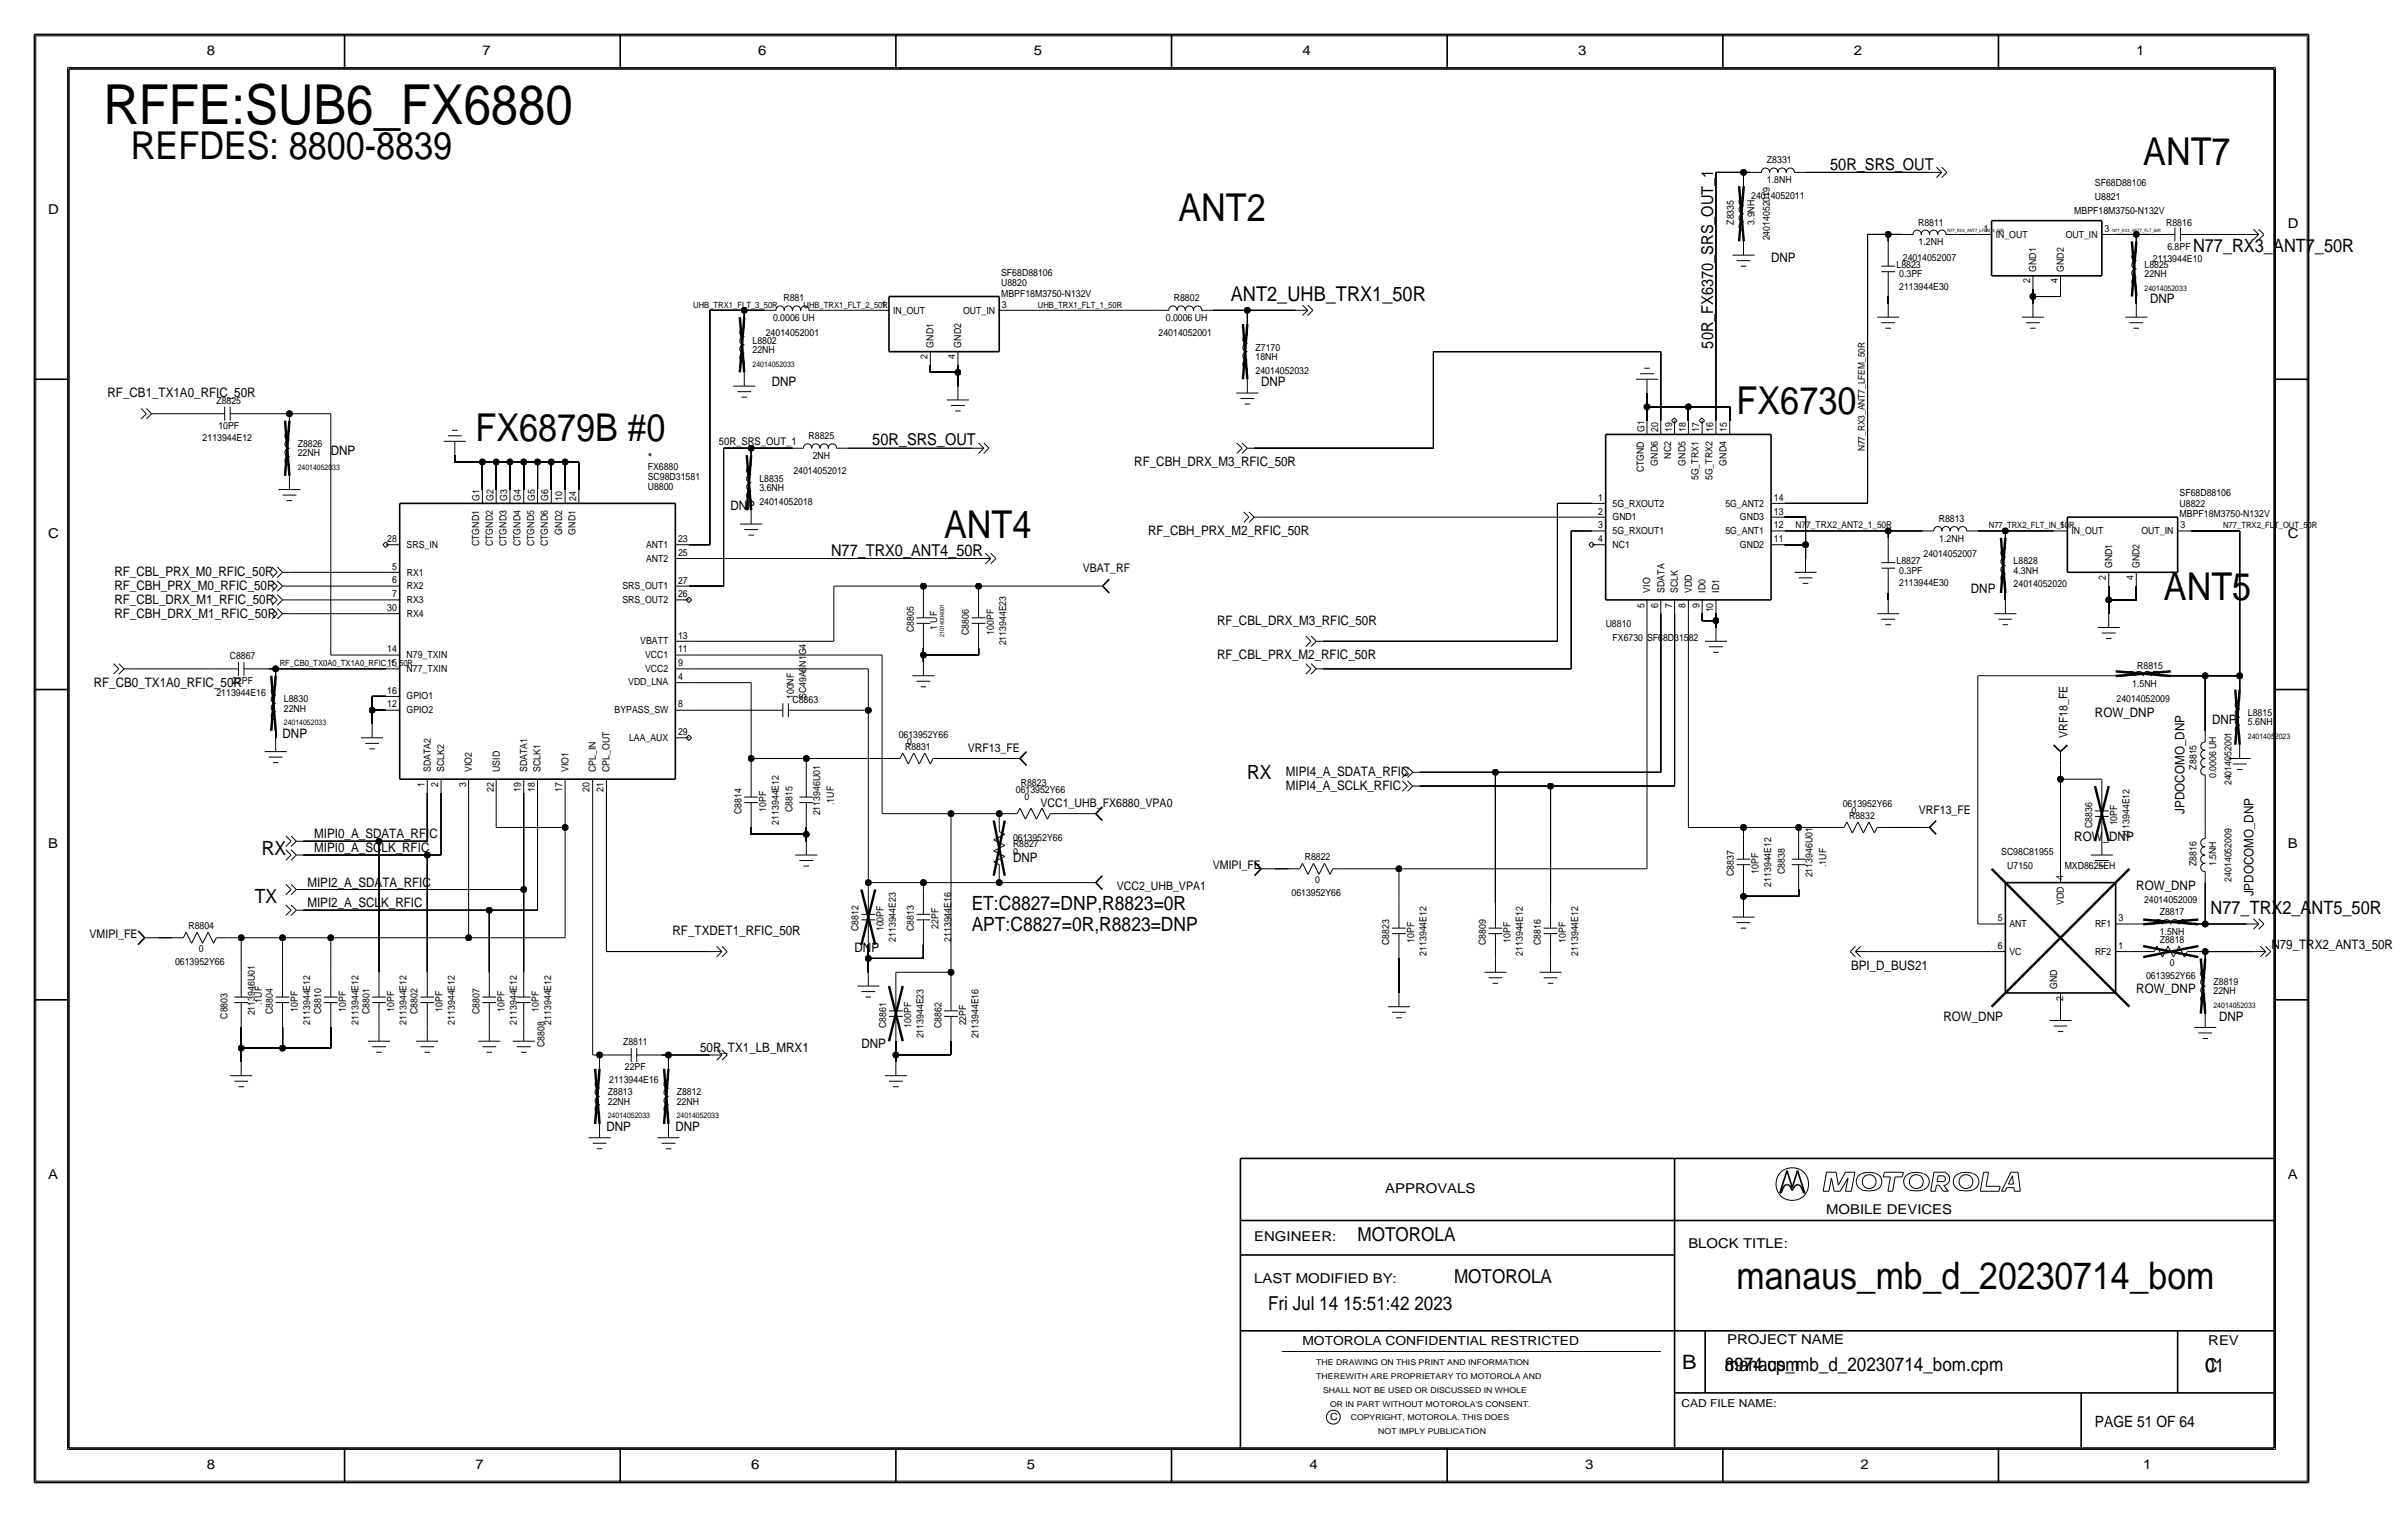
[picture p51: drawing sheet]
<svg xmlns="http://www.w3.org/2000/svg" width="444mm" height="279mm" viewBox="0 0 444 279" stroke-linecap="round" stroke-linejoin="round" font-family="sans-serif">
<defs><g id="words">
<text font-size="10.1" x="19" y="22.9">RFFE:SUB6_FX6880</text>
<g font-size="7.1">
<text x="24.1" y="29.2">REFDES: 8800-8839</text>
<text x="395" y="30.5">ANT7</text>
<text x="217.2" y="40.6">ANT2</text>
<text x="320" y="76.2">FX6730</text>
<text x="87.6" y="81.3">FX6879B #0</text>
<text x="174" y="99.1">ANT4</text>
<text x="398.8" y="110.5">ANT5</text>
</g>
<text font-size="7" x="320" y="237.5">manaus_mb_d_20230714_bom</text>
<text font-size="3.8" x="226.8" y="55.4">ANT2_UHB_TRX1_50R</text>
<text font-size="3.7" x="310" y="252.1">B</text>
<g font-size="3.6">
<text x="229.9" y="143.5">RX</text>
<text x="48.3" y="157.5">RX</text>
<text x="47" y="166.4">TX</text>
<text x="179.1" y="167.6">ET:C8827=DNP,R8823=0R</text>
<text x="179.1" y="171.4">APT:C8827=0R,R8823=DNP</text>
</g>
<g font-size="3.5">
<text x="250.2" y="228.6">MOTOROLA</text>
<text x="268" y="236.2">MOTOROLA</text>
<text x="233.7" y="241.3">Fri Jul 14 15:51:42 2023</text>
<text x="317.9" y="252.6">8974.cpm</text>
<text x="317.9" y="252.6">manaus_mb_d_20230714_bom.cpm</text>
<text x="406.4" y="252.7">C</text>
<text x="406.4" y="252.7">01</text>
</g>
<g font-size="3.4">
<text x="404.1" y="46.5">N77_RX3_ANT7_50R</text>
<text x="407.4" y="168.4">N77_TRX2_ANT5_50R</text>
</g>
<g font-size="3">
<text x="337.3" y="31.2">50R_SRS_OUT</text>
<text x="315.7" y="64.2" transform="rotate(-90 315.7 64.2)">50R_FX6370_SRS_OUT_1</text>
<text x="160.8" y="82">50R_SRS_OUT</text>
<text x="153.2" y="102.4">N77_TRX0_ANT4_50R</text>
</g>
<text font-size="2.9" x="386.1" y="262.9">PAGE 51 OF 64</text>
<g font-size="2.5">
<text x="38.1" y="10.2">8</text>
<text x="88.9" y="10.2">7</text>
<text x="139.7" y="10.2">6</text>
<text x="190.5" y="10.2">5</text>
<text x="240" y="10.2">4</text>
<text x="290.8" y="10.2">3</text>
<text x="341.6" y="10.2">2</text>
<text x="393.7" y="10.2">1</text>
<text x="8.9" y="39.4">D</text>
<text x="421.6" y="41.9">D</text>
<text x="8.9" y="99.1">C</text>
<text x="421.6" y="99.1">C</text>
<text x="8.9" y="156.2">B</text>
<text x="421.6" y="156.2">B</text>
<text x="8.9" y="217.2">A</text>
<text x="255.3" y="219.7">APPROVALS</text>
<text x="421.6" y="217.2">A</text>
<text x="336.5" y="223.5">MOBILE DEVICES</text>
<text x="231.1" y="228.6">ENGINEER:</text>
<text x="311.1" y="229.9">BLOCK TITLE:</text>
<text x="231.1" y="236.2">LAST MODIFIED BY:</text>
<text x="318.3" y="247.5">PROJECT NAME</text>
<text x="407" y="247.6">REV</text>
<text x="38.1" y="270.5">8</text>
<text x="87.6" y="270.5">7</text>
<text x="138.4" y="270.5">6</text>
<text x="189.2" y="270.5">5</text>
<text x="241.3" y="270.5">4</text>
<text x="292.1" y="270.5">3</text>
<text x="342.9" y="270.5">2</text>
<text x="395" y="270.5">1</text>
</g>
<g font-size="2.4">
<text x="326.4" y="48.3">DNP</text>
<text x="396.2" y="55.9">DNP</text>
<text x="142.2" y="71.1">DNP</text>
<text x="232.4" y="71.1">DNP</text>
<text x="19.8" y="73.2">RF_CB1_TX1A0_RFIC_50R</text>
<text x="61" y="83.8">DNP</text>
<text x="119.4" y="85.1">*</text>
<text x="209" y="85.9">RF_CBH_DRX_M3_RFIC_50R</text>
<text x="134.6" y="94">DNP</text>
<text x="211.6" y="98.6">RF_CBH_PRX_M2_RFIC_50R</text>
<text x="21.1" y="106.2">RF_CBL_PRX_M0_RFIC_50R</text>
<text x="21.1" y="108.7">RF_CBH_PRX_M0_RFIC_50R</text>
<text x="21.1" y="111.3">RF_CBL_DRX_M1_RFIC_50R</text>
<text x="21.1" y="113.8">RF_CBH_DRX_M1_RFIC_50R</text>
<text x="363.2" y="109.2">DNP</text>
<text x="224.3" y="115.1">RF_CBL_DRX_M3_RFIC_50R</text>
<text x="224.3" y="121.4">RF_CBL_PRX_M2_RFIC_50R</text>
<text x="17.3" y="126.5">RF_CB0_TX1A0_RFIC_50R</text>
<text x="52.1" y="135.9">DNP</text>
<text x="386.1" y="132.1">ROW_DNP</text>
<text x="407.7" y="133.3">DNP</text>
<text x="237" y="143">MIPI4_A_SDATA_RFIC</text>
<text x="237" y="145.5">MIPI4_A_SCLK_RFIC</text>
<text x="402.6" y="149.9" transform="rotate(-90 402.6 149.9)">JPDOCOMO_DNP</text>
<text x="57.9" y="154.4">MIPI0_A_SDATA_RFIC</text>
<text x="382.3" y="154.9">ROW_DNP</text>
<text x="57.9" y="157">MIPI0_A_SCLK_RFIC</text>
<text x="186.7" y="158.8">DNP</text>
<text x="56.6" y="167.1">MIPI2_A_SCLK_RFIC</text>
<text x="56.6" y="163.3">MIPI2_A_SDATA_RFIC</text>
<text x="393.7" y="163.8">ROW_DNP</text>
<text x="415.3" y="165.1" transform="rotate(-90 415.3 165.1)">JPDOCOMO_DNP</text>
<text x="124" y="172.2">RF_TXDET1_RFIC_50R</text>
<text x="157.5" y="175.3">DNP</text>
<text x="341.1" y="178.6">BPI_D_BUS21</text>
<text x="418.6" y="174.8">N79_TRX2_ANT3_50R</text>
<text x="393.7" y="182.9">ROW_DNP</text>
<text x="358.1" y="188">ROW_DNP</text>
<text x="408.9" y="188">DNP</text>
<text x="129" y="193.8">50R_TX1_LB_MRX1</text>
<text x="158.7" y="193">DNP</text>
<text x="111.8" y="208.3">DNP</text>
<text x="124.5" y="208.3">DNP</text>
</g>
<text font-size="2.3" x="240" y="247.6">MOTOROLA CONFIDENTIAL RESTRICTED</text>
<g font-size="2.2">
<text x="199.5" y="105.4">VBAT_RF</text>
<text x="381" y="135.9" transform="rotate(-90 381 135.9)">VRF18_FE</text>
<text x="178.3" y="138.4">VRF13_FE</text>
<text x="191.8" y="148.6">VCC1_UHB_FX6880_VPA0</text>
<text x="353.6" y="149.9">VRF13_FE</text>
<text x="223.5" y="160">VMIPI_FE</text>
<text x="205.8" y="163.8">VCC2_UHB_VPA1</text>
<text x="16.5" y="172.7">VMIPI_FE</text>
</g>
<g font-size="2">
<text x="132.5" y="82">50R_SRS_OUT_1</text>
<text x="309.9" y="259.1">CAD FILE NAME:</text>
</g>
<g font-size="1.8">
<text x="325.6" y="30">Z8331</text>
<text x="325.6" y="33.8">1.8NH</text>
<text x="386.1" y="34.3">SF68D88106</text>
<text x="319.5" y="41.4" transform="rotate(-90 319.5 41.4)">Z8335</text>
<text x="322.7" y="36.6">24014052011</text>
<text x="323.3" y="41.4" transform="rotate(-90 323.3 41.4)">3.9NH</text>
<text x="353.5" y="41.6">R8811</text>
<text x="382.3" y="39.4">MBPF18M3750-N132V</text>
<text x="386.1" y="36.8">U8821</text>
<text x="399.2" y="41.6">R8816</text>
<text x="326.1" y="44.3" transform="rotate(-90 326.1 44.3)">24014052019</text>
<text x="353.6" y="45.2">1.2NH</text>
<text x="365.6" y="42.7">1</text>
<text x="367.8" y="43.8">IN_OUT</text>
<text x="380.7" y="43.8">OUT_IN</text>
<text x="387.9" y="42.7">3</text>
<text x="399.4" y="46">6.8PF</text>
<text x="184.5" y="52.7">U8820</text>
<text x="184.5" y="50.8">SF68D88106</text>
<text x="349.5" y="49.3">L8823</text>
<text x="350" y="53.3">2113944E30</text>
<text x="350" y="51.1">0.3PF</text>
<text x="350.7" y="48">24014052007</text>
<text x="374.1" y="52.2" transform="rotate(-90 374.1 52.2)">2</text>
<text x="375.3" y="50" transform="rotate(-90 375.3 50)">GND1</text>
<text x="379.2" y="52.2" transform="rotate(-90 379.2 52.2)">4</text>
<text x="380.3" y="50" transform="rotate(-90 380.3 50)">GND2</text>
<text x="395.2" y="51.1">22NH</text>
<text x="395.2" y="49.3">L8825</text>
<text x="396.8" y="48.3">2113944E10</text>
<text x="142.5" y="59.2">0.0006 UH</text>
<text x="144.4" y="55.5">R881</text>
<text x="162.4" y="56.6">1</text>
<text x="164.6" y="57.8">IN_OUT</text>
<text x="177.5" y="57.8">OUT_IN</text>
<text x="184.5" y="54.6">MBPF18M3750-N132V</text>
<text x="184.7" y="56.6">3</text>
<text x="214.8" y="59.2">0.0006 UH</text>
<text x="216.3" y="55.5">R8802</text>
<text x="138.7" y="65">22NH</text>
<text x="138.7" y="63.3">L8802</text>
<text x="141.1" y="62">24014052001</text>
<text x="172.1" y="64" transform="rotate(-90 172.1 64)">GND1</text>
<text x="177.1" y="64" transform="rotate(-90 177.1 64)">GND2</text>
<text x="213.5" y="62">24014052001</text>
<text x="231.4" y="64.6">Z7170</text>
<text x="170.9" y="66.2" transform="rotate(-90 170.9 66.2)">2</text>
<text x="176" y="66.2" transform="rotate(-90 176 66.2)">4</text>
<text x="231.4" y="66.3">18NH</text>
<text x="231.4" y="68.8">24014052032</text>
<text x="39.9" y="74.4">Z8825</text>
<text x="37.3" y="81.3">2113944E12</text>
<text x="40.2" y="79">10PF</text>
<text x="54.9" y="82.3">Z8826</text>
<text x="149" y="80.9">R8825</text>
<text x="303.1" y="79.5" transform="rotate(-90 303.1 79.5)">G1</text>
<text x="305.6" y="79.5" transform="rotate(-90 305.6 79.5)">20</text>
<text x="308.2" y="79.5" transform="rotate(-90 308.2 79.5)">19</text>
<text x="310.7" y="79.5" transform="rotate(-90 310.7 79.5)">18</text>
<text x="313.1" y="79.5" transform="rotate(-90 313.1 79.5)">17</text>
<text x="315.7" y="79.5" transform="rotate(-90 315.7 79.5)">16</text>
<text x="318.3" y="79.5" transform="rotate(-90 318.3 79.5)">15</text>
<text x="54.9" y="84.1">22NH</text>
<text x="119.4" y="86.5">FX6880</text>
<text x="119.4" y="88.3">SC98D31581</text>
<text x="140" y="88.7">L8835</text>
<text x="146.2" y="87.4">24014052012</text>
<text x="149.8" y="84.6">2NH</text>
<text x="303" y="87" transform="rotate(-90 303 87)">CTGND</text>
<text x="305.5" y="85.8" transform="rotate(-90 305.5 85.8)">GND6</text>
<text x="308" y="84.5" transform="rotate(-90 308 84.5)">NC2</text>
<text x="310.6" y="85.8" transform="rotate(-90 310.6 85.8)">GND5</text>
<text x="313" y="88.4" transform="rotate(-90 313 88.4)">5G_TRX1</text>
<text x="315.6" y="88.4" transform="rotate(-90 315.6 88.4)">5G_TRX2</text>
<text x="318.2" y="85.8" transform="rotate(-90 318.2 85.8)">GND4</text>
<text x="88.4" y="92.2" transform="rotate(-90 88.4 92.2)">G1</text>
<text x="90.9" y="92.2" transform="rotate(-90 90.9 92.2)">G2</text>
<text x="93.5" y="92.2" transform="rotate(-90 93.5 92.2)">G3</text>
<text x="96" y="92.2" transform="rotate(-90 96 92.2)">G4</text>
<text x="98.6" y="92.2" transform="rotate(-90 98.6 92.2)">G5</text>
<text x="101" y="92.2" transform="rotate(-90 101 92.2)">G6</text>
<text x="103.6" y="92.2" transform="rotate(-90 103.6 92.2)">10</text>
<text x="106.2" y="92.2" transform="rotate(-90 106.2 92.2)">24</text>
<text x="119.4" y="90.2">U8800</text>
<text x="140" y="93">24014052018</text>
<text x="140" y="90.4">3.6NH</text>
<text x="294.5" y="92.3">1</text>
<text x="294.5" y="94.8">2</text>
<text x="297.2" y="95.8">GND1</text>
<text x="297.2" y="93.3">5G_RXOUT2</text>
<text x="318" y="93.3">5G_ANT2</text>
<text x="320.6" y="95.8">GND3</text>
<text x="326.9" y="92.2">14</text>
<text x="326.9" y="94.8">13</text>
<text x="401.7" y="95.2">MBPF18M3750-N132V</text>
<text x="401.7" y="93.4">U8822</text>
<text x="401.7" y="91.4">SF68D88106</text>
<text x="71.4" y="99.8">28</text>
<text x="74.9" y="100.9">SRS_IN</text>
<text x="88.3" y="100.6" transform="rotate(-90 88.3 100.6)">CTGND1</text>
<text x="90.8" y="100.6" transform="rotate(-90 90.8 100.6)">CTGND2</text>
<text x="93.4" y="100.6" transform="rotate(-90 93.4 100.6)">CTGND3</text>
<text x="95.9" y="100.6" transform="rotate(-90 95.9 100.6)">CTGND4</text>
<text x="98.5" y="100.6" transform="rotate(-90 98.5 100.6)">CTGND5</text>
<text x="100.9" y="100.6" transform="rotate(-90 100.9 100.6)">CTGND6</text>
<text x="103.6" y="98.5" transform="rotate(-90 103.6 98.5)">GND2</text>
<text x="106.1" y="98.5" transform="rotate(-90 106.1 98.5)">GND1</text>
<text x="119.1" y="100.9">ANT1</text>
<text x="125" y="99.9">23</text>
<text x="294.5" y="99.8">4</text>
<text x="294.5" y="97.3">3</text>
<text x="297.2" y="98.3">5G_RXOUT1</text>
<text x="297.2" y="100.9">NC1</text>
<text x="318" y="98.3">5G_ANT1</text>
<text x="320.6" y="100.9">GND2</text>
<text x="326.9" y="97.3">12</text>
<text x="326.9" y="99.8">11</text>
<text x="357.3" y="96.2">R8813</text>
<text x="357.4" y="99.8">1.2NH</text>
<text x="379.6" y="97.3">1</text>
<text x="381.8" y="98.4">IN_OUT</text>
<text x="394.7" y="98.4">OUT_IN</text>
<text x="401.8" y="97.3">3</text>
<text x="72.3" y="107.4">6</text>
<text x="72.3" y="105">5</text>
<text x="75" y="106">RX1</text>
<text x="119.1" y="103.5">ANT2</text>
<text x="125" y="107.5">27</text>
<text x="125" y="102.4">25</text>
<text x="349.5" y="103.9">L8827</text>
<text x="350" y="105.7">0.3PF</text>
<text x="350" y="107.9">2113944E30</text>
<text x="354.5" y="102.6">24014052007</text>
<text x="371.1" y="105.7">4.3NH</text>
<text x="371.1" y="103.9">L8828</text>
<text x="388.1" y="106.8" transform="rotate(-90 388.1 106.8)">2</text>
<text x="389.2" y="104.6" transform="rotate(-90 389.2 104.6)">GND1</text>
<text x="393.2" y="106.8" transform="rotate(-90 393.2 106.8)">4</text>
<text x="394.3" y="104.6" transform="rotate(-90 394.3 104.6)">GND2</text>
<text x="71.4" y="112.5">30</text>
<text x="72.3" y="110">7</text>
<text x="75" y="113.6">RX4</text>
<text x="75" y="108.6">RX2</text>
<text x="75" y="111">RX3</text>
<text x="114.7" y="108.6">SRS_OUT1</text>
<text x="114.7" y="111.1">SRS_OUT2</text>
<text x="125" y="110">26</text>
<text x="303.1" y="111.9" transform="rotate(-90 303.1 111.9)">5</text>
<text x="304.1" y="109.2" transform="rotate(-90 304.1 109.2)">VIO</text>
<text x="305.6" y="111.9" transform="rotate(-90 305.6 111.9)">6</text>
<text x="306.7" y="109.2" transform="rotate(-90 306.7 109.2)">SDATA</text>
<text x="308.2" y="111.9" transform="rotate(-90 308.2 111.9)">7</text>
<text x="309.2" y="109.2" transform="rotate(-90 309.2 109.2)">SCLK</text>
<text x="310.6" y="111.9" transform="rotate(-90 310.6 111.9)">8</text>
<text x="311.8" y="109.2" transform="rotate(-90 311.8 109.2)">VDD</text>
<text x="313.2" y="111.9" transform="rotate(-90 313.2 111.9)">9</text>
<text x="314.3" y="109.2" transform="rotate(-90 314.3 109.2)">ID0</text>
<text x="315.7" y="112.8" transform="rotate(-90 315.7 112.8)">10</text>
<text x="316.8" y="109.2" transform="rotate(-90 316.8 109.2)">ID1</text>
<text x="371.1" y="108.2">24014052020</text>
<text x="118" y="118.7">VBATT</text>
<text x="125" y="117.6">13</text>
<text x="168.4" y="116.4" transform="rotate(-90 168.4 116.4)">C8805</text>
<text x="172.7" y="116" transform="rotate(-90 172.7 116)">1 UF</text>
<text x="178.6" y="116.9" transform="rotate(-90 178.6 116.9)">C8806</text>
<text x="183.1" y="116.9" transform="rotate(-90 183.1 116.9)">100PF</text>
<text x="185.4" y="118.9" transform="rotate(-90 185.4 118.9)">2113944E23</text>
<text x="295.9" y="115.6">U8810</text>
<text x="297.2" y="118.1">FX6730 SF68D31582</text>
<text x="42.3" y="121.4">C8867</text>
<text x="42.8" y="126">22PF</text>
<text x="71.4" y="120.1">14</text>
<text x="71.4" y="122.7">15</text>
<text x="74.9" y="123.7">N77_TXIN</text>
<text x="74.9" y="121.2">N79_TXIN</text>
<text x="118.9" y="123.7">VCC2</text>
<text x="118.9" y="121.2">VCC1</text>
<text x="125" y="125.2">4</text>
<text x="125" y="122.6">9</text>
<text x="125" y="120.1">11</text>
<text x="393.9" y="123.2">R8815</text>
<text x="39.9" y="128.3">2113944E16</text>
<text x="52.3" y="129.3">L8830</text>
<text x="52.3" y="131.1">22NH</text>
<text x="71.4" y="130.3">12</text>
<text x="71.4" y="127.8">16</text>
<text x="74.9" y="131.4">GPIO2</text>
<text x="74.9" y="128.8">GPIO1</text>
<text x="113.3" y="131.4">BYPASS_SW</text>
<text x="115.8" y="126.2">VDD_LNA</text>
<text x="125" y="130.3">8</text>
<text x="146" y="129.5">C8863</text>
<text x="146.3" y="128.8" transform="rotate(-90 146.3 128.8)">100NF</text>
<text x="148.6" y="128.8" transform="rotate(-90 148.6 128.8)">SC49A6N1G4</text>
<text x="390" y="129.3">24014052009</text>
<text x="392.9" y="126.5">1.5NH</text>
<text x="414.3" y="131.9">L8815</text>
<text x="115.9" y="136.4">LAA_AUX</text>
<text x="125" y="135.4">29</text>
<text x="165.6" y="135.9">0613952Y66</text>
<text x="167.2" y="137.2">0</text>
<text x="414.3" y="133.6">5.6NH</text>
<text x="79.4" y="142.2" transform="rotate(-90 79.4 142.2)">SDATA2</text>
<text x="81.8" y="142.2" transform="rotate(-90 81.8 142.2)">SCLK2</text>
<text x="87" y="142.2" transform="rotate(-90 87 142.2)">VIO2</text>
<text x="92.1" y="142.2" transform="rotate(-90 92.1 142.2)">USID</text>
<text x="97.1" y="142.2" transform="rotate(-90 97.1 142.2)">SDATA1</text>
<text x="99.6" y="142.2" transform="rotate(-90 99.6 142.2)">SCLK1</text>
<text x="104.7" y="142.2" transform="rotate(-90 104.7 142.2)">VIO1</text>
<text x="109.8" y="142.2" transform="rotate(-90 109.8 142.2)">CPL_IN</text>
<text x="112.3" y="142.2" transform="rotate(-90 112.3 142.2)">CPL_OUT</text>
<text x="166.8" y="138.1">R8831</text>
<text x="404.8" y="141.7" transform="rotate(-90 404.8 141.7)">Z8815</text>
<text x="408.4" y="143.3" transform="rotate(-90 408.4 143.3)">0.0006 UH</text>
<text x="78.2" y="144.9" transform="rotate(-90 78.2 144.9)">1</text>
<text x="80.8" y="144.9" transform="rotate(-90 80.8 144.9)">2</text>
<text x="85.9" y="144.9" transform="rotate(-90 85.9 144.9)">3</text>
<text x="91" y="145.8" transform="rotate(-90 91 145.8)">22</text>
<text x="96" y="145.8" transform="rotate(-90 96 145.8)">19</text>
<text x="98.6" y="145.8" transform="rotate(-90 98.6 145.8)">18</text>
<text x="103.6" y="145.8" transform="rotate(-90 103.6 145.8)">17</text>
<text x="108.7" y="145.8" transform="rotate(-90 108.7 145.8)">20</text>
<text x="111.2" y="145.8" transform="rotate(-90 111.2 145.8)">21</text>
<text x="136.7" y="149.9" transform="rotate(-90 136.7 149.9)">C8814</text>
<text x="141.2" y="149.5" transform="rotate(-90 141.2 149.5)">10PF</text>
<text x="146" y="149.5" transform="rotate(-90 146 149.5)">C8815</text>
<text x="153.7" y="148.3" transform="rotate(-90 153.7 148.3)">.1UF</text>
<text x="187.2" y="146">0613952Y66</text>
<text x="188.1" y="144.8">R8823</text>
<text x="188.8" y="147.3">0</text>
<text x="339.6" y="148.6">0613952Y66</text>
<text x="341.2" y="149.9">0</text>
<text x="411.2" y="144.6" transform="rotate(-90 411.2 144.6)">24014052001</text>
<text x="143.5" y="151.9" transform="rotate(-90 143.5 151.9)">2113944E12</text>
<text x="151.1" y="150.2" transform="rotate(-90 151.1 150.2)">2113946U01</text>
<text x="186.7" y="156">R8827</text>
<text x="186.7" y="154.9">0613952Y66</text>
<text x="340.8" y="150.8">R8832</text>
<text x="385.6" y="152.5" transform="rotate(-90 385.6 152.5)">C8836</text>
<text x="390.1" y="152" transform="rotate(-90 390.1 152)">10PF</text>
<text x="392.4" y="154.4" transform="rotate(-90 392.4 154.4)">2113944E12</text>
<text x="186.7" y="157.5">0</text>
<text x="240.5" y="158.4">R8822</text>
<text x="319.5" y="161.4" transform="rotate(-90 319.5 161.4)">C8837</text>
<text x="324.1" y="160.9" transform="rotate(-90 324.1 160.9)">10PF</text>
<text x="328.9" y="161" transform="rotate(-90 328.9 161)">C8838</text>
<text x="334" y="161.6" transform="rotate(-90 334 161.6)">2113946U01</text>
<text x="336.5" y="159.7" transform="rotate(-90 336.5 159.7)">.1UF</text>
<text x="368.8" y="157.5">SC98C81955</text>
<text x="369.9" y="160">U7150</text>
<text x="380.5" y="160">MXD8625EH</text>
<text x="404.8" y="159.5" transform="rotate(-90 404.8 159.5)">Z8816</text>
<text x="408.4" y="159.5" transform="rotate(-90 408.4 159.5)">1.5NH</text>
<text x="238" y="165.1">0613952Y66</text>
<text x="242.4" y="162.7">0</text>
<text x="326.4" y="163.3" transform="rotate(-90 326.4 163.3)">2113944E12</text>
<text x="380.2" y="162.1" transform="rotate(-90 380.2 162.1)">4</text>
<text x="380.3" y="166.7" transform="rotate(-90 380.3 166.7)">VDD</text>
<text x="395.1" y="166.4">24014052009</text>
<text x="411.2" y="162.4" transform="rotate(-90 411.2 162.4)">24014052009</text>
<text x="34.7" y="171.1">R8804</text>
<text x="158.2" y="171.5" transform="rotate(-90 158.2 171.5)">C8812</text>
<text x="162.8" y="171.5" transform="rotate(-90 162.8 171.5)">100PF</text>
<text x="165.1" y="173.5" transform="rotate(-90 165.1 173.5)">2113944E23</text>
<text x="168.4" y="171.5" transform="rotate(-90 168.4 171.5)">C8813</text>
<text x="173" y="171.1" transform="rotate(-90 173 171.1)">22PF</text>
<text x="175.3" y="173.5" transform="rotate(-90 175.3 173.5)">2113944E16</text>
<text x="260.6" y="173.6" transform="rotate(-90 260.6 173.6)">10PF</text>
<text x="278.4" y="173.6" transform="rotate(-90 278.4 173.6)">10PF</text>
<text x="288.5" y="173.6" transform="rotate(-90 288.5 173.6)">10PF</text>
<text x="368.2" y="169.7">5</text>
<text x="370.3" y="170.8">ANT</text>
<text x="386.1" y="170.8">RF1</text>
<text x="390.4" y="169.7">3</text>
<text x="398" y="173.6">Z8818</text>
<text x="398" y="168.6">Z8817</text>
<text x="398" y="172.2">1.5NH</text>
<text x="32.3" y="177.8">0613952Y66</text>
<text x="36.6" y="175.4">0</text>
<text x="256" y="174.1" transform="rotate(-90 256 174.1)">C8823</text>
<text x="262.9" y="176" transform="rotate(-90 262.9 176)">2113944E12</text>
<text x="273.8" y="174.1" transform="rotate(-90 273.8 174.1)">C8809</text>
<text x="280.7" y="176" transform="rotate(-90 280.7 176)">2113944E12</text>
<text x="284" y="174.1" transform="rotate(-90 284 174.1)">C8816</text>
<text x="290.8" y="176" transform="rotate(-90 290.8 176)">2113944E12</text>
<text x="368.2" y="174.8">6</text>
<text x="370.3" y="175.9">VC</text>
<text x="386.1" y="175.9">RF2</text>
<text x="390.4" y="174.8">1</text>
<text x="399.9" y="177.9">0</text>
<text x="48.3" y="185.1" transform="rotate(-90 48.3 185.1)">.1UF</text>
<text x="379.1" y="182.1" transform="rotate(-90 379.1 182.1)">GND</text>
<text x="380.2" y="184.3" transform="rotate(-90 380.2 184.3)">2</text>
<text x="395.5" y="180.3">0613952Y66</text>
<text x="407.9" y="183.1">22NH</text>
<text x="407.9" y="181.4">Z8819</text>
<text x="41.9" y="187.6" transform="rotate(-90 41.9 187.6)">C8803</text>
<text x="47" y="187" transform="rotate(-90 47 187)">2113946U01</text>
<text x="50.3" y="186.8" transform="rotate(-90 50.3 186.8)">C8804</text>
<text x="54.9" y="186.3" transform="rotate(-90 54.9 186.3)">10PF</text>
<text x="57.1" y="188.7" transform="rotate(-90 57.1 188.7)">2113944E12</text>
<text x="59.2" y="186.8" transform="rotate(-90 59.2 186.8)">C8810</text>
<text x="63.8" y="186.3" transform="rotate(-90 63.8 186.3)">10PF</text>
<text x="66" y="188.7" transform="rotate(-90 66 188.7)">2113944E12</text>
<text x="68.1" y="186.8" transform="rotate(-90 68.1 186.8)">C8801</text>
<text x="72.6" y="186.3" transform="rotate(-90 72.6 186.3)">10PF</text>
<text x="74.9" y="188.7" transform="rotate(-90 74.9 188.7)">2113944E12</text>
<text x="77" y="186.8" transform="rotate(-90 77 186.8)">C8802</text>
<text x="81.5" y="186.3" transform="rotate(-90 81.5 186.3)">10PF</text>
<text x="83.8" y="188.7" transform="rotate(-90 83.8 188.7)">2113944E12</text>
<text x="88.4" y="186.8" transform="rotate(-90 88.4 186.8)">C8807</text>
<text x="93" y="186.3" transform="rotate(-90 93 186.3)">10PF</text>
<text x="95.2" y="188.7" transform="rotate(-90 95.2 188.7)">2113944E12</text>
<text x="99.3" y="186.3" transform="rotate(-90 99.3 186.3)">10PF</text>
<text x="101.6" y="188.7" transform="rotate(-90 101.6 188.7)">2113944E12</text>
<text x="163.3" y="189.3" transform="rotate(-90 163.3 189.3)">C8861</text>
<text x="167.9" y="189.3" transform="rotate(-90 167.9 189.3)">100PF</text>
<text x="170.2" y="191.3" transform="rotate(-90 170.2 191.3)">2113944E23</text>
<text x="173.5" y="189.3" transform="rotate(-90 173.5 189.3)">C8862</text>
<text x="178.1" y="188.9" transform="rotate(-90 178.1 188.9)">22PF</text>
<text x="180.3" y="191.3" transform="rotate(-90 180.3 191.3)">2113944E16</text>
<text x="100.3" y="192.9" transform="rotate(-90 100.3 192.9)">C8808</text>
<text x="114.8" y="192.5">Z8811</text>
<text x="115.2" y="197.1">22PF</text>
<text x="112" y="203.5">22NH</text>
<text x="112" y="201.7">Z8813</text>
<text x="112.3" y="199.4">2113944E16</text>
<text x="124.7" y="203.5">22NH</text>
<text x="124.7" y="201.7">Z8812</text>
<text x="245.1" y="261.6">C</text>
</g>
<g font-size="1.7">
<text x="343.7" y="83.1" transform="rotate(-90 343.7 83.1)">N77_RX3_ANT7_LFEM_50R</text>
<text x="330.9" y="97.3">N77_TRX2_ANT2_1_50R</text>
</g>
<g font-size="1.6">
<text x="127.8" y="56.6">UHB_TRX1_FLT_3_50R</text>
<text x="148.1" y="56.6">UHB_TRX1_FLT_2_50R</text>
<text x="191.3" y="56.6">UHB_TRX1_FLT_1_50R</text>
<text x="366.5" y="97.3">N77_TRX2_FLT_IN_50R</text>
<text x="409.7" y="97.3">N77_TRX2_FLT_OUT_50R</text>
<text x="51.6" y="122.7">RF_CB0_TX0A0_TX1A0_RFIC_1_50R</text>
</g>
<g font-size="1.5">
<text x="242.6" y="251.5">THE DRAWING ON THIS PRINT AND INFORMATION</text>
<text x="242.6" y="254">THEREWITH ARE PROPRIETARY TO MOTOROLA AND</text>
<text x="243.8" y="256.5">SHALL NOT BE USED OR DISCUSSED IN WHOLE</text>
<text x="245.1" y="259.1">OR IN PART WITHOUT MOTOROLA'S CONSENT.</text>
<text x="248.9" y="261.6">COPYRIGHT, MOTOROLA. THIS DOES</text>
<text x="254" y="264.2">NOT IMPLY PUBLICATION</text>
</g>
<g font-size="1.4">
<text x="395.2" y="53.6">24014052033</text>
<text x="138.7" y="67.6">24014052033</text>
<text x="54.9" y="86.6">24014052033</text>
<text x="52.3" y="133.6">24014052033</text>
<text x="414.3" y="136.1">24014052023</text>
<text x="407.9" y="185.7">24014052033</text>
<text x="112" y="206">24014052033</text>
<text x="124.7" y="206">24014052033</text>
</g>
<text font-size="1.1" x="174" y="117.4" transform="rotate(-90 174 117.4)">21014004001</text>
<g font-size=".8">
<text x="358.9" y="42.7">N77_RX3_ANT7_LFEM_5_50R</text>
<text x="389.3" y="42.7">N77_RX3_ANT7_FLT_50R</text>
</g>
</g></defs>
<!-- layer: Nets -->
<g fill="none" stroke="#000" stroke-width=".18">
<path d="M316.2 31.8v45.7zM316.2 31.8h5.1zM321.3 31.8v2.5zM321.3 31.8h1.3zM332.7 31.8h22.9zM130.8 57.2v43.1zM130.8 57.2h6.4zM137.2 57.2v1.2zM137.2 57.2h3.8zM151.1 57.2h10.2zM186.7 57.2h26.7zM223.5 57.2h6.4z"/>
<path d="M229.9 57.2v2.5zM229.9 57.2h8.9zM344.2 43.2v49.5zM344.2 43.2h3.8zM348 54.6v1.3zM348 43.2v1.2zM348 43.2h2.5zM360.7 43.2h3.8zM374.6 54.6v1.3zM374.6 53.3v1.3zM374.6 54.6h5.1zM379.7 53.3v1.3z"/>
<path d="M389.9 43.2h3.8zM393.7 54.6v1.3zM393.7 43.2v1.2zM393.7 43.2h2.5zM406.4 43.2h7.6zM29.2 76.2h7.6zM47 76.2h6.3zM53.3 76.2v1.3zM53.3 76.2h7.7zM61 76.2v44.5zM171.4 67.3v1.3zM171.4 68.6h5.1z"/>
<path d="M176.5 68.6v2.5zM176.5 67.3v1.3zM264.2 64.8v17.7zM264.2 64.8h41.9zM303.5 74.9v2.6zM303.5 72.4v2.5zM303.5 74.9h7.6zM306.1 64.8v12.7zM311.1 74.9v2.6zM311.1 74.9h7.7zM318.8 74.9v2.6zM83.8 83.8v1.3z"/>
<path d="M83.8 85.1h5.1zM88.9 85.1v5.1zM88.9 85.1h2.5zM91.4 85.1v5.1zM91.4 85.1h2.6zM94 85.1v5.1zM94 85.1h2.5zM96.5 85.1v5.1zM96.5 85.1h2.6zM99.1 85.1v5.1zM99.1 85.1h2.5zM101.6 85.1v5.1z"/>
<path d="M101.6 85.1h2.5zM104.1 85.1v5.1zM104.1 85.1h2.6zM106.7 85.1v5.1zM133.3 82.5v25.4zM133.3 82.5h5.1zM138.4 82.5v1.3zM138.4 82.5h7.6zM156.2 82.5h22.9zM231.1 82.5h33.1zM232.4 95.2h61zM287 92.7v25.4z"/>
<path d="M287 92.7h6.4zM289.6 97.8v25.4zM289.6 97.8h3.8zM328.9 95.2h3.8zM328.9 97.8h19.1zM328.9 92.7h15.3zM332.7 95.2v5.1zM348 97.8v1.3zM348 97.8h6.3zM364.5 97.8h5.1zM369.6 97.8v1.3zM369.6 97.8h8.9z"/>
<path d="M403.9 97.8h8.8zM412.7 97.8v26.7zM53.3 110.5h17.8zM53.3 113h17.8zM53.3 107.9h17.8zM53.3 105.4h17.8zM127 118.1h26.7zM127 102.9h53.3zM127 107.9h6.3zM127 100.3h3.8zM153.7 107.9v10.2zM153.7 107.9h16.5z"/>
<path d="M170.2 119.4v1.3zM170.2 107.9v1.3zM170.2 107.9h10.1zM180.3 119.4v1.3zM180.3 107.9v1.3zM180.3 107.9h20.4zM243.8 118.1h43.2zM303.5 113v47zM306.1 113v29.2zM308.6 113v31.8zM311.1 113v39.4zM313.7 113v1.3z"/>
<path d="M313.7 114.3h2.5zM316.2 114.3v1.3zM316.2 113v1.3zM328.9 100.3h3.8zM332.7 100.3v2.6zM348 109.2v1.3zM369.6 109.2v1.3zM388.6 110.5v2.5zM388.6 107.9v2.6zM388.6 110.5h5.1zM393.7 107.9v2.6zM24.1 123.2h15.3z"/>
<path d="M49.5 123.2h1.3zM50.8 134.6v1.3zM50.8 123.2v1.3zM50.8 123.2h20.3zM61 120.7h10.1zM68.6 128.3h2.5zM68.6 130.8v2.5zM68.6 128.3v2.5zM68.6 130.8h2.5zM127 120.7h35.6zM127 123.2h33zM127 125.7h11.4z"/>
<path d="M127 130.8h12.7zM138.4 139.7v2.5zM138.4 125.7v14zM138.4 139.7h10.2zM148.6 139.7v2.5zM148.6 139.7h15.2zM149.9 130.8h10.1zM160 123.2v7.6zM160 130.8v31.8zM162.6 120.7v29.2zM170.2 120.7v1.2zM170.2 120.7h10.1z"/>
<path d="M174 139.7h11.4zM243.8 123.2h45.8zM364.5 124.5v45.7zM364.5 124.5h25.4zM400 124.5h6.4zM406.4 124.5v10.1zM406.4 124.5h6.3zM412.7 124.5v2.5zM55.9 157.5h22.8zM55.9 154.9h13.9zM69.8 154.9v24.2zM69.8 154.9h8.9z"/>
<path d="M78.7 157.5v21.6zM78.7 157.5h2.6zM78.7 146v8.9zM81.3 146v11.5zM86.4 146v26.7zM91.4 146v6.4zM91.4 152.4h12.7zM96.5 146v17.8zM99.1 146v21.6zM104.1 152.4v20.3zM104.1 146v6.4zM109.2 146v48.3z"/>
<path d="M111.8 146v29.3zM138.4 152.4v1.3zM138.4 153.7h10.2zM148.6 153.7v1.2zM148.6 152.4v1.3zM162.6 149.9h12.7zM175.3 149.9v29.2zM175.3 149.9h8.8zM184.1 149.9v1.2zM184.1 149.9h1.3zM195.6 149.9h3.8zM261.6 144.8h24.2z"/>
<path d="M261.6 142.2h14zM275.6 142.2v24.2zM275.6 142.2h30.5zM285.8 144.8v21.6zM285.8 144.8h22.8zM311.1 152.4h10.2zM321.3 152.4v1.3zM321.3 152.4h10.2zM331.5 152.4v1.3zM331.5 152.4h6.3zM348 152.4h5.1zM379.7 143.5v16.5z"/>
<path d="M379.7 141v2.5zM379.7 143.5h7.6zM387.3 143.5v1.3zM406.4 144.8v7.6zM29.2 172.7h2.5zM41.9 172.7h2.5zM44.4 172.7v6.4zM44.4 172.7h7.7zM52.1 172.7v6.4zM52.1 172.7h8.9zM55.9 163.8h40.6zM55.9 167.6h34.3z"/>
<path d="M61 172.7v6.4zM61 172.7h25.4zM86.4 172.7h17.7zM90.2 167.6v11.5zM90.2 167.6h8.9zM96.5 163.8v15.3zM111.8 175.3h19zM160 176.5v2.6zM160 174v2.5zM160 176.5h10.2zM160 162.6v1.2zM160 162.6h10.2z"/>
<path d="M165.1 179.1v2.5zM165.1 179.1h10.2zM170.2 174v2.5zM170.2 162.6v1.2zM170.2 162.6h13.9zM175.3 179.1v2.5zM184.1 161.3v1.3zM184.1 162.6h15.3zM234.9 160h2.6zM247.6 160h10.2zM257.8 176.5v6.4zM257.8 160v6.4z"/>
<path d="M257.8 160h45.7zM321.3 165.1v1.3zM321.3 163.8v1.3zM321.3 165.1h10.2zM331.5 163.8v1.3zM344.2 175.3h22.8zM364.5 170.2h2.5zM392.4 170.2h2.6zM392.4 175.3h2.6zM405.1 175.3h1.3zM405.1 170.2h1.3zM406.4 175.3v1.2z"/>
<path d="M406.4 175.3h8.9zM406.4 170.2h7.6zM406.4 162.6v7.6zM44.4 193v2.6zM44.4 189.2v3.8zM44.4 193h7.7zM52.1 193h8.9zM52.1 189.2v3.8zM61 189.2v3.8zM109.2 194.3h1.3zM110.5 194.3v2.5zM110.5 194.3h1.3z"/>
<path d="M121.9 194.3h1.3zM123.2 194.3v2.5zM123.2 194.3h7.6zM165.1 194.3v1.3zM165.1 191.8v2.5zM165.1 194.3h10.2zM175.3 191.8v2.5z"/>
</g>
<g fill="#000" stroke="#000" stroke-width=".18">
<circle cx="321.3" cy="31.7" r=".56"/>
<circle cx="137.2" cy="57.1" r=".56"/>
<circle cx="229.9" cy="57.1" r=".56"/>
<circle cx="348" cy="43.2" r=".56"/>
<circle cx="374.7" cy="54.6" r=".56"/>
<circle cx="393.7" cy="43.2" r=".56"/>
<circle cx="53.3" cy="76.2" r=".56"/>
<circle cx="176.5" cy="68.6" r=".56"/>
<circle cx="303.5" cy="74.9" r=".56"/>
<circle cx="311.1" cy="74.9" r=".56"/>
<circle cx="88.9" cy="85.1" r=".56"/>
<circle cx="91.4" cy="85.1" r=".56"/>
<circle cx="94" cy="85.1" r=".56"/>
<circle cx="96.5" cy="85.1" r=".56"/>
<circle cx="99.1" cy="85.1" r=".56"/>
<circle cx="101.6" cy="85.1" r=".56"/>
<circle cx="104.1" cy="85.1" r=".56"/>
<circle cx="138.4" cy="82.5" r=".56"/>
<circle cx="348" cy="97.8" r=".56"/>
<circle cx="369.6" cy="97.8" r=".56"/>
<circle cx="170.2" cy="107.9" r=".56"/>
<circle cx="180.3" cy="107.9" r=".56"/>
<circle cx="316.2" cy="114.3" r=".56"/>
<circle cx="332.7" cy="100.3" r=".56"/>
<circle cx="388.6" cy="110.5" r=".56"/>
<circle cx="50.8" cy="123.2" r=".56"/>
<circle cx="68.6" cy="130.8" r=".56"/>
<circle cx="138.4" cy="139.7" r=".56"/>
<circle cx="148.6" cy="139.7" r=".56"/>
<circle cx="160" cy="130.8" r=".56"/>
<circle cx="170.2" cy="120.6" r=".56"/>
<circle cx="406.4" cy="124.5" r=".56"/>
<circle cx="412.8" cy="124.5" r=".56"/>
<circle cx="69.8" cy="154.9" r=".56"/>
<circle cx="78.7" cy="157.5" r=".56"/>
<circle cx="104.1" cy="152.4" r=".56"/>
<circle cx="148.6" cy="153.7" r=".56"/>
<circle cx="175.3" cy="149.9" r=".56"/>
<circle cx="184.1" cy="149.9" r=".56"/>
<circle cx="275.6" cy="142.2" r=".56"/>
<circle cx="285.7" cy="144.8" r=".56"/>
<circle cx="321.3" cy="152.4" r=".56"/>
<circle cx="331.5" cy="152.4" r=".56"/>
<circle cx="379.7" cy="143.5" r=".56"/>
<circle cx="44.4" cy="172.7" r=".56"/>
<circle cx="52.1" cy="172.7" r=".56"/>
<circle cx="61" cy="172.7" r=".56"/>
<circle cx="86.4" cy="172.7" r=".56"/>
<circle cx="90.2" cy="167.6" r=".56"/>
<circle cx="96.5" cy="163.8" r=".56"/>
<circle cx="160" cy="162.6" r=".56"/>
<circle cx="160" cy="176.5" r=".56"/>
<circle cx="170.2" cy="162.6" r=".56"/>
<circle cx="175.3" cy="179.1" r=".56"/>
<circle cx="184.1" cy="162.6" r=".56"/>
<circle cx="257.8" cy="160" r=".56"/>
<circle cx="321.3" cy="165.1" r=".56"/>
<circle cx="406.4" cy="170.2" r=".56"/>
<circle cx="406.4" cy="175.3" r=".56"/>
<circle cx="44.4" cy="193" r=".56"/>
<circle cx="52.1" cy="193" r=".56"/>
<circle cx="110.5" cy="194.3" r=".56"/>
<circle cx="123.2" cy="194.3" r=".56"/>
<circle cx="165.1" cy="194.3" r=".56"/>
</g>
<!-- layer: Components -->
<g fill="none" stroke="#000" stroke-width=".18">
<path d="M321.3 34.3v2zM321.3 37.9a.74 .74 0 0 0-.8 .7 .74 .74 0 0 0 .8 .8M321.3 39.4a.74 .74 0 0 0-.8 .8 .74 .74 0 0 0 .8 .7M321.3 36.4a.74 .74 0 0 0-.8 .7 .74 .74 0 0 0 .8 .7M322.6 31.8h2zM324.6 31.8a.75 .75 0 0 1 .7-.9 .75 .75 0 0 1 .8 .9M326.1 31.8a.75 .75 0 0 1 .8-.9 .75 .75 0 0 1 .7 .9M327.7 31.8a.75 .75 0 0 1 .7-.9 .75 .75 0 0 1 .7 .9M329.2 31.8a.75 .75 0 0 1 .7-.9 .75 .75 0 0 1 .8 .9M330.7 31.8h2zM355.6 31.8h2.2zM356.9 30.8l.9 1z"/>
<path d="M356.9 32.7l.9-.9zM357.8 30.8l1 1zM357.8 32.7l1-.9zM137.2 58.4v2.1zM141 57.2h2zM143 57.2a.75 .75 0 0 1 .7-.9 .75 .75 0 0 1 .8 .9M144.5 57.2a.75 .75 0 0 1 .8-.9 .75 .75 0 0 1 .7 .9M146 57.2a.75 .75 0 0 1 .8-.9 .75 .75 0 0 1 .7 .9M147.6 57.2a.75 .75 0 0 1 .7-.9 .75 .75 0 0 1 .7 .9M149.1 57.2h2zM161.3 57.2h2.5zM184.1 57.2h2.6z"/>
<path d="M213.4 57.2h2zM215.4 57.2a.75 .75 0 0 1 .7-.9 .75 .75 0 0 1 .8 .9M216.9 57.2a.75 .75 0 0 1 .8-.9 .75 .75 0 0 1 .7 .9M218.4 57.2a.75 .75 0 0 1 .8-.9 .75 .75 0 0 1 .7 .9M220 57.2a.75 .75 0 0 1 .7-.9 .75 .75 0 0 1 .7 .9M221.5 57.2h2zM229.9 59.7v2zM238.8 57.2h2.2zM240 56.2l1 1zM241 56.2l1 1zM241 58.1l1-.9zM241 57.2l-1 .9z"/>
<path d="M319.3 47h4zM320 48h2.6zM320.8 49h1zM321.3 44.4v2.6zM321.3 42.4v2zM321.3 40.9a.74 .74 0 0 0-.8 .8 .74 .74 0 0 0 .8 .7M345.9 58.4h4.1zM346.7 49h2.5zM346.7 50h2.5zM346.7 59.4h2.5zM348 50v4.6zM348 44.4v4.6z"/>
<path d="M348 55.9v2.5zM350.5 43.2h2.1zM352.6 43.2a.75 .75 0 0 1 .7-.8 .75 .75 0 0 1 .7 .8M354.1 43.2a.75 .75 0 0 1 .7-.8 .75 .75 0 0 1 .7 .8M355.6 43.2a.75 .75 0 0 1 .7-.8 .75 .75 0 0 1 .8 .8M357.1 43.2a.75 .75 0 0 1 .8-.8 .75 .75 0 0 1 .7 .8M358.6 43.2h2.1zM364.5 43.2h2.5zM372.6 58.4h4.1zM373.4 59.4h2.5zM374.6 55.9v2.5zM374.6 50.8v2.5z"/>
<path d="M379.7 50.8v2.5zM387.3 43.2h2.6zM391.7 58.4h4zM392.4 59.4h2.6zM393.7 55.9v2.5zM393.7 52.6v2zM393.7 44.4v2.1zM393.7 46.5a.74 .74 0 0 0-.8 .8 .74 .74 0 0 0 .8 .7M393.7 49.6a.74 .74 0 0 0-.8 .7 .74 .74 0 0 0 .8 .8M393.7 51.1a.74 .74 0 0 0-.8 .7 .74 .74 0 0 0 .8 .8M393.7 48.1a.74 .74 0 0 0-.8 .7 .74 .74 0 0 0 .8 .7M396.2 43.2h4.6z"/>
<path d="M400.8 41.9v2.5zM401.8 43.2h4.6zM401.8 41.9v2.5zM414 43.2h2.3zM415.3 42.2l1 1zM415.3 44.1l1-.9zM416.3 42.2l.9 1zM417.2 43.2l-.9 .9zM26 75.2l1 1zM27 76.2l-1 1zM27 75.2l.9 1zM27.9 76.2l-.9 1z"/>
<path d="M27.9 76.2h1.3zM36.8 76.2h4.6zM41.4 74.9v2.6zM42.4 76.2h4.6zM42.4 74.9v2.6zM53.3 77.5v2zM53.3 79.6a.74 .74 0 0 0-.8 .7 .74 .74 0 0 0 .8 .7M83.3 79.2h1zM135.1 71.1h4.1zM135.9 72.1h2.5zM136.7 73.2h1zM137.2 66.5v2.1z"/>
<path d="M137.2 68.6v2.5zM137.2 60.5a.74 .74 0 0 0-.9 .7 .74 .74 0 0 0 .9 .8M137.2 63.6a.74 .74 0 0 0-.9 .7 .74 .74 0 0 0 .9 .7M137.2 65.1a.74 .74 0 0 0-.9 .7 .74 .74 0 0 0 .9 .7M137.2 62a.74 .74 0 0 0-.9 .8 .74 .74 0 0 0 .9 .7M171.4 64.8v2.5zM174.5 73.7h4.1zM175.3 74.7h2.5zM176 75.7h1zM176.5 64.8v2.5zM176.5 71.1v2.6zM227.8 72.4h4.1z"/>
<path d="M228.6 73.4h2.5zM229.4 74.4h1zM229.9 69.8v2.6zM229.9 67.8v2zM229.9 61.8a.74 .74 0 0 0-.9 .7 .74 .74 0 0 0 .9 .7M229.9 64.8a.74 .74 0 0 0-.9 .8 .74 .74 0 0 0 .9 .7M229.9 66.3a.74 .74 0 0 0-.9 .8 .74 .74 0 0 0 .9 .7M229.9 63.3a.74 .74 0 0 0-.9 .7 .74 .74 0 0 0 .9 .8M301.5 69.8h4.1zM302.3 68.8h2.5zM303 67.8h1zM303.5 77.5v2.5z"/>
<path d="M303.5 69.8v2.6zM306.1 77.5v2.5zM308.1 77.5l.5-.5zM308.1 77.5l.5 .5zM308.6 77l.5 .5zM308.6 77.5v2.5zM309.1 77.5l-.5 .5zM311.1 77.5v2.5zM313.1 77.5l.5-.5zM313.1 77.5l.5 .5zM313.6 77l.5 .5zM313.7 77.5v2.5z"/>
<path d="M314.1 77.5l-.5 .5zM316.2 77.5v2.5zM318.8 77.5v2.5zM347.5 60.5h1zM374.1 60.5h1.1zM393.2 60.5h1zM51.3 90.2h4.1zM52.1 91.2h2.5zM52.8 92.2h1zM53.3 87.6v2.6zM53.3 85.6v2zM53.3 82.6a.74 .74 0 0 0-.8 .7 .74 .74 0 0 0 .8 .8"/>
<path d="M53.3 84.1a.74 .74 0 0 0-.8 .8 .74 .74 0 0 0 .8 .7M53.3 81.1a.74 .74 0 0 0-.8 .7 .74 .74 0 0 0 .8 .7M71.1 99.8l.5 .5zM81.8 81.3h4.1zM82.5 80.3h2.6zM83.8 81.3v2.5zM88.9 90.2v2.5zM91.4 90.2v2.5zM94 90.2v2.5zM96.5 90.2v2.5zM99.1 90.2v2.5zM101.6 90.2v2.5z"/>
<path d="M104.1 90.2v2.5zM106.7 90.2v2.5zM136.4 96.5h4.1zM137.2 97.5h2.5zM137.9 98.6h1zM138.4 91.9v2.1zM138.4 83.8v2.1zM138.4 94v2.5zM138.4 85.9a.74 .74 0 0 0-.8 .7 .74 .74 0 0 0 .8 .8M138.4 89a.74 .74 0 0 0-.8 .7 .74 .74 0 0 0 .8 .7M138.4 90.5a.74 .74 0 0 0-.8 .7 .74 .74 0 0 0 .8 .7M138.4 87.4a.74 .74 0 0 0-.8 .8 .74 .74 0 0 0 .8 .7"/>
<path d="M146 82.5h2.1zM148.1 82.6a.75 .75 0 0 1 .7-.9 .75 .75 0 0 1 .8 .9M149.6 82.6a.75 .75 0 0 1 .7-.9 .75 .75 0 0 1 .8 .9M151.1 82.6a.75 .75 0 0 1 .8-.9 .75 .75 0 0 1 .7 .9M152.7 82.6a.75 .75 0 0 1 .7-.9 .75 .75 0 0 1 .7 .9M154.2 82.5h2zM179.1 82.5h2.2zM180.3 81.6l1 .9zM181.3 81.6l1 .9zM181.3 83.5l1-1zM181.3 82.5l-1 1zM227.9 81.6l1 .9z"/>
<path d="M228.9 82.5l-1 1zM228.9 81.6l1 .9zM229.2 94.3l1 .9zM229.9 82.5l-1 1zM229.9 82.5h1.2zM230.2 95.2l-1 1zM230.2 94.3l.9 .9zM230.2 96.2l.9-1zM231.1 95.2h1.3zM293.3 99.8l.5 .5zM293.4 97.8h2.5zM293.4 95.2h2.5z"/>
<path d="M293.4 92.7h2.5zM326.4 92.7h2.5zM326.4 95.2h2.5zM326.4 97.8h2.5zM348 99.1v4.5zM354.3 97.8h2.1zM356.4 97.8a.75 .75 0 0 1 .7-.8 .75 .75 0 0 1 .7 .8M357.9 97.8a.75 .75 0 0 1 .7-.8 .75 .75 0 0 1 .8 .8M359.4 97.8a.75 .75 0 0 1 .7-.8 .75 .75 0 0 1 .8 .8M360.9 97.8a.75 .75 0 0 1 .8-.8 .75 .75 0 0 1 .7 .8M362.5 97.8h2zM369.6 99.1v2z"/>
<path d="M378.5 97.8h2.5zM401.3 97.8h2.6zM50.1 112.1l1 .9zM50.1 114l1-1zM50.1 107l1 .9zM50.1 104.4l1 1zM50.1 111.5l1-1zM50.1 109.5l1 1zM51.1 114l1-1zM51.1 112.1l1 .9zM51.1 107.9l-1 1zM51.1 107l1 .9z"/>
<path d="M51.1 105.4l-1 1zM51.1 104.4l1 1zM51.1 109.5l1 1zM52.1 113h1.2zM52.1 107.9l-1 1zM52.1 107.9h1.2zM52.1 105.4l-1 1zM52.1 105.4h1.2zM52.1 110.5l-1 1zM52.1 110.5h1.2zM70.6 100.3l.5-.5zM70.6 100.3l.5 .5z"/>
<path d="M71.1 113h2.6zM71.1 100.3h2.6zM71.1 110.5h2.6zM71.1 107.9h2.6zM71.1 105.4h2.6zM71.6 100.3l-.5 .5zM124.5 118.1h2.5zM124.5 107.9h2.5zM124.5 110.5h2.5zM124.5 102.9h2.5zM124.5 100.3h2.5zM126.4 110.5l.5-.5z"/>
<path d="M126.4 110.5l.5 .5zM126.9 110l.6 .5zM127.5 110.5l-.6 .5zM168.9 113.8h2.5zM168.9 114.8h2.5zM170.2 114.8v4.6zM170.2 109.2v4.6zM179.1 114.8h2.5zM179.1 113.8h2.5zM180.3 109.2v4.6zM180.3 114.8v4.6zM180.3 102.9h2.3z"/>
<path d="M181.6 101.9l1 1zM181.6 103.8l1-.9zM182.6 101.9l.9 1zM183.5 102.9l-.9 .9zM200.7 107.9h2.5zM240.6 117.1l1 1zM241.6 118.1l-1 1zM241.6 117.1l1 1zM242.6 118.1l-1 1zM242.6 118.1h1.2zM292.8 100.3l.5-.5zM292.8 100.3l.5 .5z"/>
<path d="M293.4 100.3h2.5zM293.8 100.3l-.5 .5zM303.5 110.5v2.5zM306.1 110.5v2.5zM308.6 110.5v2.5zM311.1 110.5v2.5zM313.7 110.5v2.5zM314.2 118.1h4.1zM315 119.1h2.5zM316.2 115.6v2.5zM316.2 110.5v2.5zM326.4 100.3h2.5z"/>
<path d="M330.7 105.4h4.1zM331.5 106.4h2.5zM332.2 107.4h1zM332.7 102.9v2.5zM345.9 113h4.1zM346.7 103.6h2.5zM346.7 104.6h2.5zM346.7 114h2.5zM347.5 115.1h1zM348 104.6v4.6zM348 110.5v2.5zM367.5 113h4.1z"/>
<path d="M368.3 114h2.5zM369.1 115.1h1zM369.6 110.5v2.5zM369.6 107.2v2zM369.6 101.1a.74 .74 0 0 0-.9 .8 .74 .74 0 0 0 .9 .7M369.6 104.2a.74 .74 0 0 0-.9 .7 .74 .74 0 0 0 .9 .8M369.6 105.7a.74 .74 0 0 0-.9 .8 .74 .74 0 0 0 .9 .7M369.6 102.7a.74 .74 0 0 0-.9 .7 .74 .74 0 0 0 .9 .7M386.6 115.6h4.1zM387.3 116.6h2.6zM388.1 117.6h1zM388.6 105.4v2.5z"/>
<path d="M388.6 113v2.6zM393.7 105.4v2.5zM20.9 124.2l1-1zM20.9 122.2l1 1zM21.9 122.2l1 1zM22.9 123.2l-1 1zM22.9 123.2h1.2zM39.4 123.2h4.5zM43.9 121.9v2.6zM45 123.2h4.5zM45 121.9v2.6zM48.8 138.4h4z"/>
<path d="M49.5 139.4h2.6zM50.8 132.6v2zM50.8 124.5v2zM50.8 135.9v2.5zM50.8 126.5a.74 .74 0 0 0-.8 .8 .74 .74 0 0 0 .8 .7M50.8 129.6a.74 .74 0 0 0-.8 .7 .74 .74 0 0 0 .8 .8M50.8 131.1a.74 .74 0 0 0-.8 .8 .74 .74 0 0 0 .8 .7M50.8 128.1a.74 .74 0 0 0-.8 .7 .74 .74 0 0 0 .8 .7M66.5 135.9h4.1zM67.3 136.9h2.5zM68.1 137.9h1zM68.6 133.3v2.6z"/>
<path d="M71.1 120.7h2.6zM71.1 123.2h2.6zM71.1 130.8h2.6zM71.1 128.3h2.6zM124.5 125.7h2.5zM124.5 123.2h2.5zM124.5 120.7h2.5zM124.5 135.9h2.5zM124.5 130.8h2.5zM126.4 135.9l.5-.5zM126.4 135.9l.5 .5zM126.9 135.4l.6 .5z"/>
<path d="M127.5 135.9l-.6 .5zM139.7 130.8h4.6zM144.3 129.5v2.6zM145.3 130.8h4.6zM145.3 129.5v2.6zM163.8 139.7h2.1zM166.4 138.7l-.5 1zM166.4 138.7l1 2zM168.1 124.5h4.1zM168.4 138.7l-1 2zM168.4 138.7l1 2zM168.9 125.5h2.5z"/>
<path d="M169.7 126.5h1zM170.2 121.9v2.6zM170.4 138.7l-1 2zM170.4 138.7l1 2zM172 139.7h2zM172 139.7l-.6 1zM185.4 139.7h2.6zM240.6 124.2l1-1zM240.6 122.2l1 1zM241.6 122.2l1 1zM242.6 123.2l-1 1zM242.6 123.2h1.2z"/>
<path d="M315.7 120.1h1zM379.7 138.4v2.6zM389.9 124.5h2zM391.9 124.5a.75 .75 0 0 1 .8-.8 .75 .75 0 0 1 .7 .8M393.4 124.5a.75 .75 0 0 1 .8-.8 .75 .75 0 0 1 .7 .8M395 124.5a.75 .75 0 0 1 .7-.8 .75 .75 0 0 1 .7 .8M396.5 124.5a.75 .75 0 0 1 .7-.8 .75 .75 0 0 1 .8 .8M398 124.5h2zM406.4 134.6v2.1zM406.4 138.2a.74 .74 0 0 0-.8 .8 .74 .74 0 0 0 .8 .7M406.4 139.8a.74 .74 0 0 0-.8 .7 .74 .74 0 0 0 .8 .7M406.4 136.7a.74 .74 0 0 0-.8 .7 .74 .74 0 0 0 .8 .8"/>
<path d="M410.7 139.7h4.1zM412.7 137.2v2.5zM412.7 135.1v2.1zM412.7 127v2zM412.7 129.1a.74 .74 0 0 0-.8 .7 .74 .74 0 0 0 .8 .8M412.7 132.1a.74 .74 0 0 0-.8 .8 .74 .74 0 0 0 .8 .7M412.7 133.7a.74 .74 0 0 0-.8 .7 .74 .74 0 0 0 .8 .7M412.7 130.6a.74 .74 0 0 0-.8 .7 .74 .74 0 0 0 .8 .8M50.3 140.5h1zM52.7 158.4l.9-.9zM52.7 156.5l.9 1zM52.7 155.9l.9-1z"/>
<path d="M52.7 154l.9 .9zM53.6 156.5l1 1zM53.6 158.4l1-.9zM53.6 154l1 .9zM53.6 155.9l1-1zM54.6 157.5h1.3zM54.6 154.9h1.3zM78.7 143.5v2.5zM81.3 143.5v2.5zM86.4 143.5v2.5zM91.4 143.5v2.5zM96.5 143.5v2.5z"/>
<path d="M99.1 143.5v2.5zM104.1 143.5v2.5zM109.2 143.5v2.5zM111.8 143.5v2.5zM137.2 147.8h2.5zM137.2 146.8h2.5zM138.4 142.2v4.6zM138.4 147.8v4.6zM146.6 157.5h4zM147.3 146.8h2.6zM147.3 147.8h2.6zM147.3 158.5h2.6z"/>
<path d="M148.1 159.5h1zM148.6 147.8v4.6zM148.6 142.2v4.6zM148.6 154.9v2.6zM183.1 158.8l1 .5zM183.1 158.8l2.1-1.1zM183.1 156.7l2.1 1zM183.1 156.7l2.1-1zM183.1 154.7l2.1 1zM183.1 154.7l2.1-1zM184.1 151.1v2.1zM184.1 159.3v2z"/>
<path d="M184.1 153.2l1.1 .5zM185.4 149.9h2.1zM188 148.8l-.5 1.1zM188 148.8l1 2.1zM190 148.8l-1 2.1zM190 148.8l1 2.1zM192 148.8l-1 2.1zM192 148.8l1 2.1zM193.5 149.9h2.1zM193.5 149.9l-.5 1zM199.4 149.9h2.5zM240 159l-.5 1z"/>
<path d="M240 159l1 2zM242.1 159l-1.1 2zM242.1 159l1 2zM244.1 159l-1 2zM244.1 159l1 2zM258.4 143.8l1 1zM258.4 141.3l1 .9zM259.4 144.8l-1 .9zM259.4 145.7l.9-.9zM259.4 143.8l.9 1zM259.4 142.2l-1 1zM259.4 143.2l.9-1z"/>
<path d="M259.4 141.3l.9 .9zM260.3 144.8h1.3zM260.3 142.2h1.3zM320 159.3h2.6zM320 158.2h2.6zM321.3 153.7v4.5zM321.3 159.3v4.5zM330.2 158.2h2.5zM330.2 159.3h2.5zM331.5 159.3v4.5zM331.5 153.7v4.5zM337.8 152.4h2.1z"/>
<path d="M340.4 151.4l-.5 1zM340.4 151.4l1 2zM342.4 151.4l-1 2zM342.4 151.4l1 2zM344.4 151.4l-1 2zM344.4 151.4l1 2zM345.9 152.4h2.1zM345.9 152.4l-.5 1zM353.1 152.4h2.5zM385.3 157.5h4.1zM386.1 158.5h2.5zM386.1 150.4h2.5z"/>
<path d="M386.1 149.4h2.5zM386.8 159.5h1.1zM387.3 154.9v2.6zM387.3 144.8v4.6zM387.3 150.4v4.5zM406.4 142.7v2.1zM406.4 152.4v2zM406.4 141.3a.74 .74 0 0 0-.8 .7 .74 .74 0 0 0 .8 .7M406.4 156a.74 .74 0 0 0-.8 .7 .74 .74 0 0 0 .8 .8M406.4 159.1a.74 .74 0 0 0-.8 .7 .74 .74 0 0 0 .8 .7M406.4 157.5a.74 .74 0 0 0-.8 .8 .74 .74 0 0 0 .8 .7M406.4 154.5a.74 .74 0 0 0-.8 .7 .74 .74 0 0 0 .8 .8"/>
<path d="M411.5 140.7h2.5zM412.2 141.7h1.1zM26.7 172.7h2.5zM31.7 172.7h2.1zM34.3 171.7l-.5 1zM34.3 171.7l1 2zM36.3 171.7l-1 2zM36.3 171.7l1 2zM38.4 171.7l-1.1 2zM38.4 171.7l1 2zM39.9 172.7h2zM39.9 172.7l-.5 1z"/>
<path d="M44.4 179.1v4.5zM52.1 179.1v4.5zM52.7 168.6l.9-1zM52.7 166.7l.9 .9zM52.7 164.8l.9-1zM52.7 162.9l.9 .9zM53.6 166.7l1 .9zM53.6 162.9l1 .9zM53.6 164.8l1-1zM54.6 167.6l-1 1zM54.6 167.6h1.3zM54.6 163.8h1.3z"/>
<path d="M61 179.1v4.5zM69.8 179.1v4.5zM78.7 179.1v4.5zM90.2 179.1v4.5zM96.5 179.1v4.5zM130.8 175.3h2.2zM132.1 174.3l.9 1zM133 174.3l1 1zM133 176.2l1-.9zM133 175.3l-.9 .9zM158.7 169.4h2.6zM158.7 168.4h2.6z"/>
<path d="M160 163.8v4.6zM160 169.4v4.6zM160 179.1v2.5zM168.9 169.4h2.5zM168.9 168.4h2.5zM170.2 163.8v4.6zM170.2 169.4v4.6zM199.4 162.6h2.5zM232.4 160h2.5zM237.5 160h2zM245.6 160h2zM245.6 160l-.5 1z"/>
<path d="M256.5 172h2.6zM256.5 170.9h2.6zM257.8 166.4v4.5zM257.8 172v4.5zM273.6 179.1h4zM274.3 172h2.6zM274.3 170.9h2.6zM275.6 166.4v4.5zM275.6 172v4.5zM275.6 176.5v2.6zM283.7 179.1h4.1zM284.5 172h2.5z"/>
<path d="M284.5 170.9h2.5zM285.8 166.4v4.5zM285.8 172v4.5zM285.8 176.5v2.6zM319.3 168.9h4zM320 169.9h2.6zM320.8 170.9h1zM321.3 166.4v2.5zM341 175.3l.9 .9zM341 175.3l.9-1zM341.9 175.3h2.3zM341.9 175.3l1 .9z"/>
<path d="M341.9 175.3l1-1zM367 170.2h2.6zM367 175.3h2.6zM379.7 160v2.6zM389.9 170.2h2.5zM389.9 175.3h2.5zM395 175.3h2zM395 170.2h2zM397 170.2a.75 .75 0 0 1 .7-.8 .75 .75 0 0 1 .8 .8M397.5 174.2l-.5 1.1zM397.5 174.2l1 2.1zM398.5 170.2a.75 .75 0 0 1 .8-.8 .75 .75 0 0 1 .7 .8"/>
<path d="M399.5 174.2l-1 2.1zM399.5 174.2l1.1 2.1zM400 170.2a.75 .75 0 0 1 .8-.8 .75 .75 0 0 1 .7 .8M401.6 174.2l-1 2.1zM401.6 174.2l1 2.1zM401.6 170.2a.75 .75 0 0 1 .7-.8 .75 .75 0 0 1 .7 .8M403.1 175.3h2zM403.1 175.3l-.5 1zM403.1 170.2h2zM406.4 176.5v2.1zM406.4 160.5v2.1zM406.4 178.6a.74 .74 0 0 0-.8 .7 .74 .74 0 0 0 .8 .8"/>
<path d="M414 170.2h2.3zM415.3 175.3h2.2zM415.3 169.2l1 1zM415.3 171.1l1-.9zM416.3 169.2l.9 1zM416.3 171.1l.9-.9zM416.6 174.3l.9 1zM417.5 174.3l1 1zM417.5 175.3l-.9 .9zM418.5 175.3l-1 .9zM42.4 198.1h4.1zM43.2 183.6h2.5z"/>
<path d="M43.2 184.7h2.5zM43.2 199.1h2.5zM44.4 184.7v4.5zM44.4 195.6v2.5zM50.8 184.7h2.5zM50.8 183.6h2.5zM52.1 184.7v4.5zM59.7 184.7h2.5zM59.7 183.6h2.5zM61 184.7v4.5zM67.8 191.8h4.1zM68.6 184.7h2.5z"/>
<path d="M68.6 183.6h2.5zM68.6 192.8h2.5zM69.3 193.8h1.1zM69.8 184.7v4.5zM69.8 189.2v2.6zM76.7 191.8h4.1zM77.5 192.8h2.5zM77.5 184.7h2.5zM77.5 183.6h2.5zM78.2 193.8h1zM78.7 189.2v2.6zM78.7 184.7v4.5z"/>
<path d="M88.1 191.8h4.1zM88.9 192.8h2.5zM88.9 184.7h2.5zM88.9 183.6h2.5zM89.7 193.8h1zM90.2 189.2v2.6zM90.2 184.7v4.5zM94.5 191.8h4.1zM95.2 192.8h2.6zM95.2 184.7h2.6zM95.2 183.6h2.6zM96 193.8h1z"/>
<path d="M96.5 189.2v2.6zM96.5 184.7v4.5zM110.5 196.8v2.1zM110.5 198.9a.74 .74 0 0 0-.8 .8 .74 .74 0 0 0 .8 .7M111.8 194.3h4.5zM116.3 193v2.6zM117.3 194.3h4.6zM117.3 193v2.6zM123.2 196.8v2.1zM123.2 198.9a.74 .74 0 0 0-.8 .8 .74 .74 0 0 0 .8 .7M130.8 194.3h2.2zM132.1 193.3l.9 1z"/>
<path d="M133 193.3l1 1zM133 195.3l1-1zM133 194.3l-.9 1zM158 181.6h4.1zM158.7 182.6h2.6zM159.5 183.6h1zM163.1 198.1h4zM163.8 187.2h2.6zM163.8 186.2h2.6zM163.8 199.1h2.6zM165.1 181.6v4.6zM165.1 187.2v4.6z"/>
<path d="M165.1 195.6v2.5zM174 187.2h2.5zM174 186.2h2.5zM175.3 181.6v4.6zM175.3 187.2v4.6zM255.8 185.4h4zM256.5 186.4h2.6zM257.3 187.5h1zM257.8 182.9v2.5zM274.3 180.1h2.6zM275.1 181.1h1zM284.5 180.1h2.5z"/>
<path d="M285.2 181.1h1.1zM377.7 188h4.1zM378.5 189h2.5zM379.2 190h1zM379.7 182.9v2.5zM379.7 185.4v2.6zM404.4 189.2h4zM405.1 190.2h2.6zM405.9 191.3h1zM406.4 186.7v2.5zM406.4 184.7v2zM406.4 181.7a.74 .74 0 0 0-.8 .7 .74 .74 0 0 0 .8 .7"/>
<path d="M406.4 183.2a.74 .74 0 0 0-.8 .7 .74 .74 0 0 0 .8 .8M406.4 180.1a.74 .74 0 0 0-.8 .8 .74 .74 0 0 0 .8 .7M43.9 200.2h1.1zM108.5 209.5h4zM109.2 210.6h2.6zM110 211.6h1zM110.5 207v2.5zM110.5 205v2zM110.5 202a.74 .74 0 0 0-.8 .7 .74 .74 0 0 0 .8 .8M110.5 203.5a.74 .74 0 0 0-.8 .7 .74 .74 0 0 0 .8 .8M110.5 200.5a.74 .74 0 0 0-.8 .7 .74 .74 0 0 0 .8 .7M121.2 209.5h4z"/>
<path d="M121.9 210.6h2.6zM122.7 211.6h1zM123.2 207v2.5zM123.2 205v2zM123.2 202a.74 .74 0 0 0-.8 .7 .74 .74 0 0 0 .8 .8M123.2 203.5a.74 .74 0 0 0-.8 .7 .74 .74 0 0 0 .8 .8M123.2 200.5a.74 .74 0 0 0-.8 .7 .74 .74 0 0 0 .8 .7M164.6 200.2h1z"/>
</g>
<g fill="none" stroke="#000" stroke-width=".3">
<path d="M163.8 54.6v10.2zM163.8 54.6h20.3zM184.1 54.6v10.2zM367 50.8h20.3zM367 40.6v10.2zM367 40.6h20.3zM387.3 40.6v10.2zM163.8 64.8h20.3zM73.7 92.7h50.8zM73.7 92.7v50.8zM124.5 92.7v50.8zM295.9 80h30.5z"/>
<path d="M295.9 80v30.5zM326.4 80v30.5zM381 95.2v10.2zM381 95.2h20.3zM401.3 95.2v10.2zM203.2 107.9l1.2 1.3zM204.4 106.7l-1.2 1.2zM295.9 110.5h30.5zM381 105.4h20.3zM188 139.7l1.2 1.3zM189.2 138.4l-1.2 1.3zM378.5 137.2l1.2 1.2z"/>
<path d="M379.7 138.4l1.3-1.2zM73.7 143.5h50.8zM201.9 149.9l1.2 1.2zM203.1 148.6l-1.2 1.3zM231.2 158.8l1.2 1.2zM355.6 152.4l1.2 1.3zM356.8 151.1l-1.2 1.3zM25.5 171.4l1.2 1.3zM26.7 172.7l-1.2 1.3zM201.9 162.6l1.2 1.2zM203.1 161.3l-1.2 1.3zM232.4 160l-1.2 1.3z"/>
<path d="M369.6 162.6h20.3zM369.6 162.6v20.3zM389.9 162.6v20.3zM369.6 182.9h20.3z"/>
</g>
<g fill="none" stroke="#000" stroke-width=".45">
<path d="M320.5 34.3l.9 10.1zM321.4 34.3l-.9 10.1zM136.3 58.4l.9 10.2zM137.2 58.4l-.9 10.2zM229.1 59.7l.8 10.1zM229.9 59.7l-.8 10.1zM392.9 44.4l.8 10.2zM393.7 44.4l-.8 10.2zM52.5 77.5l.8 10.1zM53.3 77.5l-.8 10.1zM137.6 83.8l.8 10.2zM138.4 83.8l-.8 10.2z"/>
<path d="M368.8 99.1l.8 10.1zM369.6 99.1l-.8 10.1zM50 124.5l.8 10.1zM50.8 124.5l-.8 10.1zM389.9 124.5l10.1-.9zM389.9 123.6l10.1 .9zM411.9 127l.8 10.2zM412.7 127l-.8 10.2zM183.1 151.1l2.1 10.2zM185.2 151.1l-2.1 10.2zM386.1 144.8l2.5 10.1zM388.6 144.8l-2.5 10.1z"/>
<path d="M158.7 163.8l2.6 10.2zM161.3 163.8l-2.6 10.2zM367 160l25.4 25.4zM395 176.3l10.1-2.1zM395 174.2l10.1 2.1zM395 170.2l10.1-.8zM395 169.4l10.1 .8zM405.6 176.5l.8 10.2zM406.4 176.5l-.8 10.2zM109.7 196.8l.8 10.2zM110.5 196.8l-.8 10.2zM122.4 196.8l.8 10.2z"/>
<path d="M123.2 196.8l-.8 10.2zM163.8 181.6l2.6 10.2zM166.4 181.6l-2.6 10.2zM367 185.4l25.4-25.4z"/>
</g>
<!-- layer: Page Border and Title Block -->
<g fill="none" stroke="#000" stroke-width=".3">
<path d="M6.3 6.4h419.1zM6.3 6.4v266.6zM12.7 12.7h406.4zM12.7 12.7v254zM63.5 6.4v6.3zM114.3 6.4v6.3zM165.1 6.4v6.3zM215.9 6.4v6.3zM266.7 6.4v6.3zM317.5 6.4v6.3zM368.3 6.4v6.3zM419.1 12.7v254z"/>
<path d="M425.4 6.4v266.6zM6.3 69.8h6.4zM419.1 69.8h6.3zM6.3 127h6.4zM419.1 127h6.3zM6.3 184.1h6.4zM419.1 184.1h6.3zM228.6 213.4v53.3zM228.6 213.4h190.5zM308.6 213.4v53.3zM328 219.7h.2zM328.4 219.4l-.2 .3z"/>
<path d="M328.6 218.8l-.2 .6zM328.8 218.5l-.2 .3zM329 218.3l.2-.1zM329 218.3l-.2 .2zM329.2 218.2h.2zM329.3 215.6l1 3.1zM329.3 215.6l-1.3 4.1zM329.4 218.2l.2 .1zM329.6 218.3l.3 .2zM329.9 218.5l.2 .3zM330.1 218.8l.2 .5zM330.5 218.8l-.2 .5z"/>
<path d="M330.8 218.5l-.3 .3zM331 218.3l-.2 .2zM331 218.3l.2-.1zM331.2 218.2h.2zM331.3 215.6l1.3 4.1zM331.3 215.6l-1 3.1zM331.4 218.2l.2 .1zM331.6 218.3l.2 .2zM331.8 218.5l.2 .3zM332 218.8l.3 .6zM332.3 219.4l.1 .3zM332.4 219.7h.2z"/>
<path d="M228.6 224.8h190.5zM228.6 231.1h80zM228.6 245.1h190.5zM308.6 256.5h110.5zM314.2 245.1v11.4zM383.5 256.5v10.2zM401.3 245.1v11.4zM6.3 273h419.1zM12.7 266.7h406.4zM63.5 266.7v6.3zM114.3 266.7v6.3zM165.1 266.7v6.3z"/>
<path d="M215.9 266.7v6.3zM266.7 266.7v6.3zM317.5 266.7v6.3zM368.3 266.7v6.3z"/>
</g>
<g fill="none" stroke="#000" stroke-width=".18">
<path d="M6.6 6.6h418.6zM6.6 6.6v266.2zM12.4 12.4h407zM12.4 12.4v254.6zM419.4 12.4v254.6zM425.2 6.6v266.2zM336 219.4h1.1zM336.6 215.9h1.8zM336.6 215.9l-.6 3.5zM337.5 217l-.4 2.4zM337.5 217l.5 2.4zM338 219.4h1.1z"/>
<path d="M338.4 215.9l.4 2.4zM340.1 215.9l-1.3 2.4zM340.1 215.9h1.7zM340.1 219.4h1.1zM340.6 217l-.5 2.4zM340.6 217l-1.5 2.4zM341.8 215.9l-.6 3.5zM343.1 216.2a1.6 1.6 0 0 0-1 1.5 1.6 1.6 0 0 0 1.1 1.5M345.7 216.1h-.2a4 4 0 0 0-2.3 .1M345.7 216.2a1.59 1.59 0 0 1 1.1 1.5 1.59 1.59 0 0 1-1.1 1.5 5.1 5.1 0 0 1-2.5 0M347.1 216.8h1.3zM347.3 215.9l-.2 .9z"/>
<path d="M347.3 215.9h3.5zM347.9 219.4h.9zM348.4 216.8l-.5 2.6zM349.2 216.8l-.4 2.6zM349.2 216.8h1.4zM350.8 215.9l-.2 .9zM354.4 216.1a3.1 3.1 0 0 0-3.3 .7 1.62 1.62 0 0 0 .8 2.4M354.4 219.2a5.1 5.1 0 0 1-2.5 0M354.5 216.2a1.59 1.59 0 0 1 1 1.5 1.59 1.59 0 0 1-1 1.5M355.8 219.4h.9zM356.4 215.9l-.6 3.5zM356.4 215.9h2.2z"/>
<path d="M356.9 218.3h.4zM356.9 218.3l-.2 1.1zM357 217.6h1.2zM357.2 216.6l-.2 1zM357.2 216.6h1zM357.3 218.3l.9 1.1zM358.1 216.7a.5 .5 0 0 1 .4 .4 .5 .5 0 0 1-.4 .5M358.2 219.4h.9zM358.2 218.3l.9 1.1zM358.2 218.3h.4zM358.5 216a1.24 1.24 0 0 1 .8 1.1 1.24 1.24 0 0 1-.8 1.2M363.5 216.1a3.1 3.1 0 0 0-3.3 .7 1.62 1.62 0 0 0 .8 2.4"/>
<path d="M363.6 219.2a5.1 5.1 0 0 1-2.6 0M363.6 216.2a1.59 1.59 0 0 1 1.1 1.5 1.59 1.59 0 0 1-1.1 1.5M364.9 219.4h3.5zM365.6 215.9l-.7 3.5zM365.6 215.9h.9zM366 218.5h2.6zM366.5 215.9l-.5 2.6zM368.6 218.5l-.2 .9zM368.9 219.4h.6zM369.8 218.7l-.3 .7zM369.8 218.7h1.3zM370.1 218.1h.9z"/>
<path d="M370.6 215.9l-1.7 3.5zM370.6 215.9h1.3zM370.9 216.6l-.8 1.5zM370.9 216.6l.1 1.5zM371.1 218.7l.1 .7zM371.2 219.4h1.1zM371.9 215.9l.4 3.5zM236.2 248.9h69.9zM6.6 272.8h418.6zM12.4 267h407z"/>
<circle cx="330.3" cy="218.1" r="3"/>
<circle cx="344.5" cy="217.6" r="1.28"/>
<circle cx="353.2" cy="217.6" r="1.28"/>
<circle cx="362.3" cy="217.6" r="1.28"/>
<circle cx="245.7" cy="261" r="1.28"/>
</g>
<use href="#words"/>
</svg>
